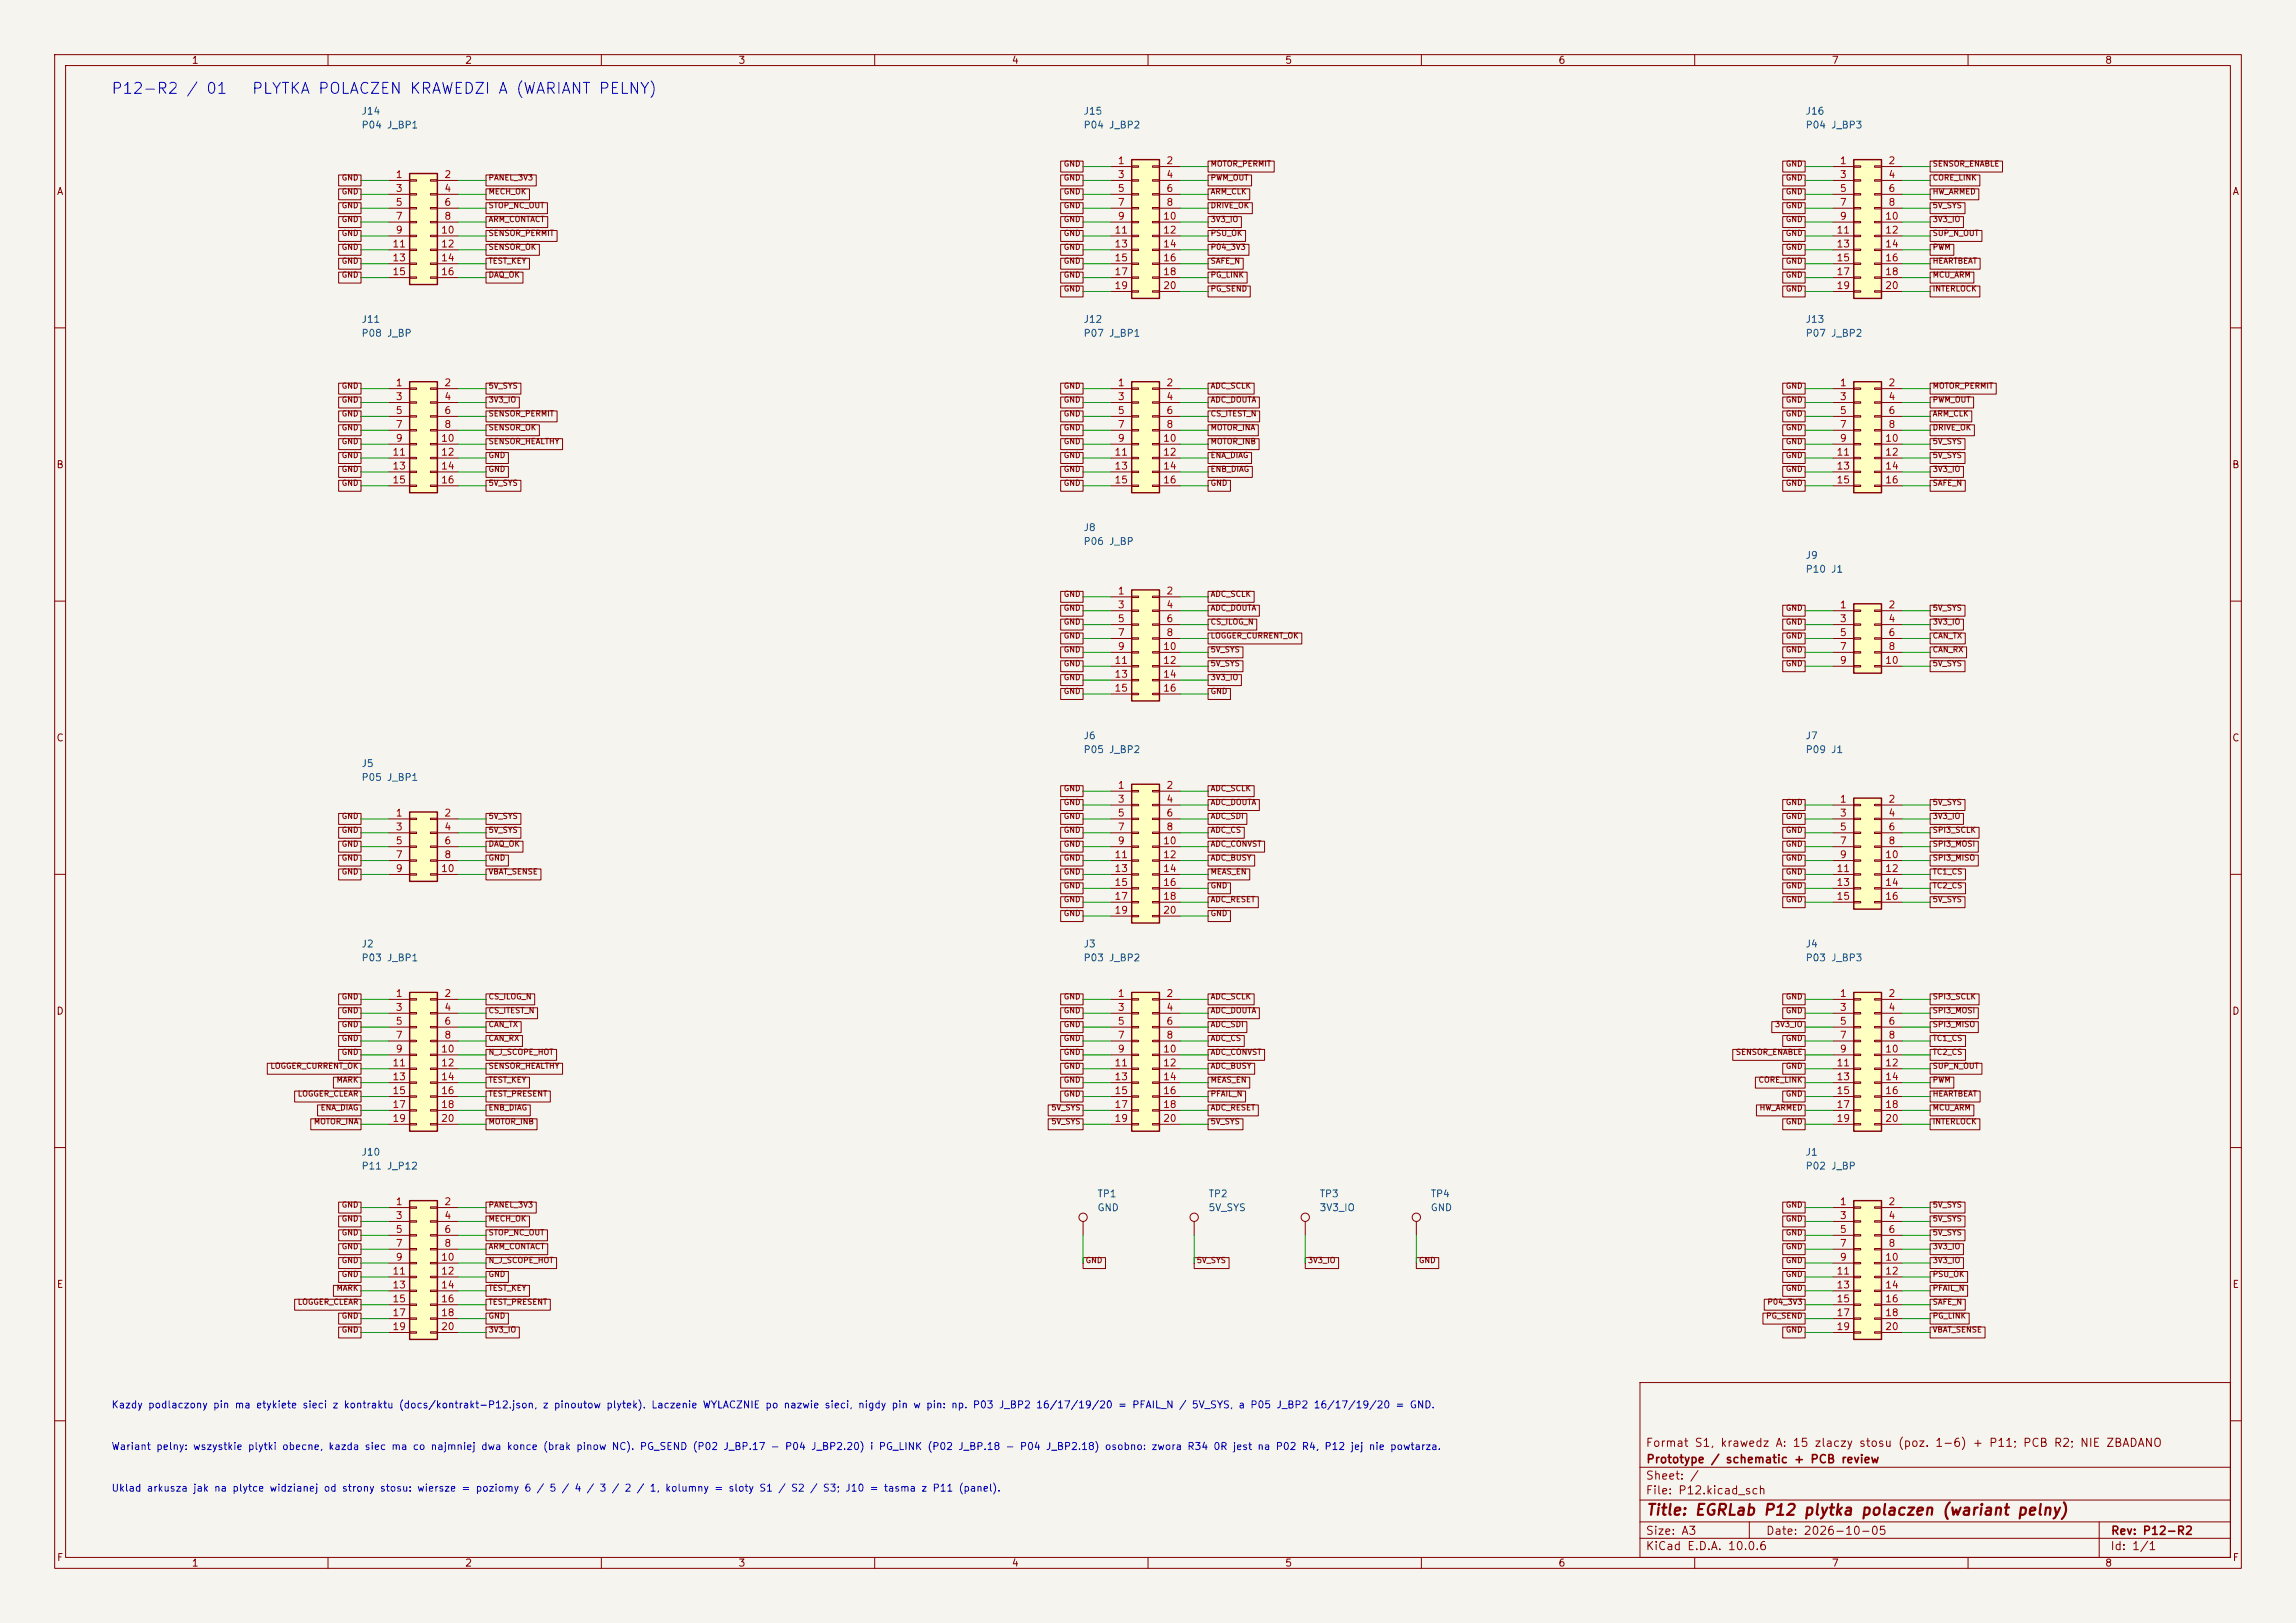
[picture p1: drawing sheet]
<svg xmlns="http://www.w3.org/2000/svg" width="420mm" height="297mm" viewBox="0 0 420 297" stroke-linecap="round" stroke-linejoin="round" font-family="sans-serif">
<defs><g id="words">
<g font-size="2" fill="#0000c2">
<text x="20.2" y="17.7">P12-R2 / 01</text>
<text x="45.9" y="17.7">PLYTKA POLACZEN KRAWEDZI A (WARIANT PELNY)</text>
</g>
<text font-size="2" fill="#840000" x="301" y="277.8">Title: EGRLab P12 plytka polaczen (wariant pelny)</text>
<g font-size="1.5" fill="#840000">
<text x="300.9" y="265.1">Format S1, krawedz A: 15 zlaczy stosu (poz. 1-6) + P11; PCB R2; NIE ZBADANO</text>
<text x="301" y="268.1">Prototype / schematic + PCB review</text>
<text x="300.9" y="273.8">File: P12.kicad_sch</text>
<text x="300.9" y="271.1">Sheet: /</text>
<text x="300.9" y="281.2">Size: A3</text>
<text x="322.9" y="281.2">Date: 2026-10-05</text>
<text x="386" y="281.2">Rev: P12-R2</text>
<text x="300.9" y="284">KiCad E.D.A. 10.0.6</text>
<text x="385.9" y="284">Id: 1/1</text>
</g>
<g font-size="1.3" fill="#840000">
<text x="35" y="12">1</text>
<text x="85" y="12">2</text>
<text x="135" y="12">3</text>
<text x="185" y="12">4</text>
<text x="235" y="12">5</text>
<text x="285" y="12">6</text>
<text x="335" y="12">7</text>
<text x="385" y="12">8</text>
<text x="10.3" y="36">A</text>
<text x="408.3" y="36">A</text>
<text x="10.2" y="86">B</text>
<text x="408.2" y="86">B</text>
<text x="10.2" y="136">C</text>
<text x="408.2" y="136">C</text>
<text x="10.2" y="186">D</text>
<text x="408.2" y="186">D</text>
<text x="10.3" y="236">E</text>
<text x="408.3" y="236">E</text>
<text x="10.3" y="286">F</text>
<text x="35" y="287">1</text>
<text x="85" y="287">2</text>
<text x="135" y="287">3</text>
<text x="185" y="287">4</text>
<text x="235" y="287">5</text>
<text x="285" y="287">6</text>
<text x="335" y="287">7</text>
<text x="385" y="287">8</text>
<text x="408.3" y="286">F</text>
</g>
<g font-size="1.3" fill="#006464">
<text x="66" y="21.3">J14</text>
<text x="66" y="23.8">P04 J_BP1</text>
<text x="198.1" y="21.3">J15</text>
<text x="198.1" y="23.8">P04 J_BP2</text>
<text x="330.2" y="21.3">J16</text>
<text x="330.2" y="23.8">P04 J_BP3</text>
<text x="66" y="59.4">J11</text>
<text x="198.1" y="59.4">J12</text>
<text x="330.2" y="59.4">J13</text>
<text x="66" y="61.9">P08 J_BP</text>
<text x="198.1" y="61.9">P07 J_BP1</text>
<text x="330.2" y="61.9">P07 J_BP2</text>
<text x="198.1" y="97.5">J8</text>
<text x="198.1" y="100">P06 J_BP</text>
<text x="330.2" y="102.6">J9</text>
<text x="330.2" y="105.1">P10 J1</text>
<text x="198.1" y="135.6">J6</text>
<text x="330.2" y="135.6">J7</text>
<text x="66" y="140.7">J5</text>
<text x="66" y="143.2">P05 J_BP1</text>
<text x="198.1" y="138.1">P05 J_BP2</text>
<text x="330.2" y="138.1">P09 J1</text>
<text x="66" y="173.7">J2</text>
<text x="198.1" y="173.7">J3</text>
<text x="330.2" y="173.7">J4</text>
<text x="66" y="176.2">P03 J_BP1</text>
<text x="198.1" y="176.2">P03 J_BP2</text>
<text x="330.2" y="176.2">P03 J_BP3</text>
<text x="66" y="211.8">J10</text>
<text x="66" y="214.3">P11 J_P12</text>
<text x="330.2" y="211.8">J1</text>
<text x="330.2" y="214.3">P02 J_BP</text>
<text x="200.6" y="219.4">TP1</text>
<text x="200.6" y="221.9">GND</text>
<text x="221" y="219.4">TP2</text>
<text x="221" y="221.9">5V_SYS</text>
<text x="241.3" y="219.4">TP3</text>
<text x="241.3" y="221.9">3V3_IO</text>
<text x="261.6" y="219.4">TP4</text>
<text x="261.6" y="221.9">GND</text>
</g>
<g font-size="1.3" fill="#a90000">
<text x="72.3" y="32.9">1</text>
<text x="72.3" y="35.4">3</text>
<text x="81.2" y="32.9">2</text>
<text x="81.2" y="35.4">4</text>
<text x="204.4" y="30.3">1</text>
<text x="204.4" y="32.9">3</text>
<text x="204.4" y="35.4">5</text>
<text x="213.3" y="30.3">2</text>
<text x="213.3" y="32.9">4</text>
<text x="213.3" y="35.4">6</text>
<text x="336.5" y="30.3">1</text>
<text x="336.5" y="32.9">3</text>
<text x="336.5" y="35.4">5</text>
<text x="345.3" y="30.3">2</text>
<text x="345.3" y="32.9">4</text>
<text x="345.3" y="35.4">6</text>
<text x="72.3" y="38">5</text>
<text x="72.3" y="40.5">7</text>
<text x="81.2" y="38">6</text>
<text x="81.2" y="40.5">8</text>
<text x="204.4" y="38">7</text>
<text x="204.4" y="40.5">9</text>
<text x="212.7" y="40.5">10</text>
<text x="213.3" y="38">8</text>
<text x="336.5" y="38">7</text>
<text x="336.5" y="40.5">9</text>
<text x="344.7" y="40.5">10</text>
<text x="345.3" y="38">8</text>
<text x="71.7" y="45.6">11</text>
<text x="72.3" y="43">9</text>
<text x="80.6" y="43">10</text>
<text x="80.6" y="45.6">12</text>
<text x="203.8" y="43">11</text>
<text x="203.8" y="45.6">13</text>
<text x="212.7" y="43">12</text>
<text x="212.7" y="45.6">14</text>
<text x="335.8" y="43">11</text>
<text x="335.8" y="45.6">13</text>
<text x="344.7" y="43">12</text>
<text x="344.7" y="45.6">14</text>
<text x="71.7" y="48.1">13</text>
<text x="71.7" y="50.7">15</text>
<text x="80.6" y="48.1">14</text>
<text x="80.6" y="50.7">16</text>
<text x="203.8" y="48.1">15</text>
<text x="203.8" y="50.7">17</text>
<text x="203.8" y="53.2">19</text>
<text x="212.7" y="48.1">16</text>
<text x="212.7" y="50.7">18</text>
<text x="212.7" y="53.2">20</text>
<text x="335.8" y="48.1">15</text>
<text x="335.8" y="50.7">17</text>
<text x="335.8" y="53.2">19</text>
<text x="344.7" y="48.1">16</text>
<text x="344.7" y="50.7">18</text>
<text x="344.7" y="53.2">20</text>
<text x="72.3" y="71">1</text>
<text x="81.2" y="71">2</text>
<text x="204.4" y="71">1</text>
<text x="213.3" y="71">2</text>
<text x="336.5" y="71">1</text>
<text x="345.3" y="71">2</text>
<text x="72.3" y="73.5">3</text>
<text x="72.3" y="76.1">5</text>
<text x="81.2" y="73.5">4</text>
<text x="81.2" y="76.1">6</text>
<text x="204.4" y="73.5">3</text>
<text x="204.4" y="76.1">5</text>
<text x="213.3" y="73.5">4</text>
<text x="213.3" y="76.1">6</text>
<text x="336.5" y="73.5">3</text>
<text x="336.5" y="76.1">5</text>
<text x="345.3" y="73.5">4</text>
<text x="345.3" y="76.1">6</text>
<text x="71.7" y="83.7">11</text>
<text x="72.3" y="78.6">7</text>
<text x="72.3" y="81.1">9</text>
<text x="80.6" y="81.1">10</text>
<text x="80.6" y="83.7">12</text>
<text x="81.2" y="78.6">8</text>
<text x="203.8" y="83.7">11</text>
<text x="204.4" y="78.6">7</text>
<text x="204.4" y="81.1">9</text>
<text x="212.7" y="81.1">10</text>
<text x="212.7" y="83.7">12</text>
<text x="213.3" y="78.6">8</text>
<text x="335.8" y="83.7">11</text>
<text x="336.5" y="78.6">7</text>
<text x="336.5" y="81.1">9</text>
<text x="344.7" y="81.1">10</text>
<text x="344.7" y="83.7">12</text>
<text x="345.3" y="78.6">8</text>
<text x="71.7" y="86.2">13</text>
<text x="71.7" y="88.8">15</text>
<text x="80.6" y="86.2">14</text>
<text x="80.6" y="88.8">16</text>
<text x="203.8" y="86.2">13</text>
<text x="203.8" y="88.8">15</text>
<text x="212.7" y="86.2">14</text>
<text x="212.7" y="88.8">16</text>
<text x="335.8" y="86.2">13</text>
<text x="335.8" y="88.8">15</text>
<text x="344.7" y="86.2">14</text>
<text x="344.7" y="88.8">16</text>
<text x="204.4" y="109.1">1</text>
<text x="204.4" y="111.6">3</text>
<text x="213.3" y="109.1">2</text>
<text x="213.3" y="111.6">4</text>
<text x="336.5" y="111.6">1</text>
<text x="345.3" y="111.6">2</text>
<text x="204.4" y="114.2">5</text>
<text x="204.4" y="116.7">7</text>
<text x="204.4" y="119.2">9</text>
<text x="212.7" y="119.2">10</text>
<text x="213.3" y="114.2">6</text>
<text x="213.3" y="116.7">8</text>
<text x="336.5" y="114.2">3</text>
<text x="336.5" y="116.7">5</text>
<text x="336.5" y="119.2">7</text>
<text x="345.3" y="114.2">4</text>
<text x="345.3" y="116.7">6</text>
<text x="345.3" y="119.2">8</text>
<text x="203.8" y="121.8">11</text>
<text x="203.8" y="124.3">13</text>
<text x="212.7" y="121.8">12</text>
<text x="212.7" y="124.3">14</text>
<text x="336.5" y="121.8">9</text>
<text x="344.7" y="121.8">10</text>
<text x="203.8" y="126.9">15</text>
<text x="212.7" y="126.9">16</text>
<text x="72.3" y="149.7">1</text>
<text x="81.2" y="149.7">2</text>
<text x="204.4" y="144.6">1</text>
<text x="204.4" y="147.2">3</text>
<text x="204.4" y="149.7">5</text>
<text x="213.3" y="144.6">2</text>
<text x="213.3" y="147.2">4</text>
<text x="213.3" y="149.7">6</text>
<text x="336.5" y="147.2">1</text>
<text x="336.5" y="149.7">3</text>
<text x="345.3" y="147.2">2</text>
<text x="345.3" y="149.7">4</text>
<text x="72.3" y="152.3">3</text>
<text x="72.3" y="154.8">5</text>
<text x="81.2" y="152.3">4</text>
<text x="81.2" y="154.8">6</text>
<text x="204.4" y="152.3">7</text>
<text x="204.4" y="154.8">9</text>
<text x="212.7" y="154.8">10</text>
<text x="213.3" y="152.3">8</text>
<text x="336.5" y="152.3">5</text>
<text x="336.5" y="154.8">7</text>
<text x="345.3" y="152.3">6</text>
<text x="345.3" y="154.8">8</text>
<text x="72.3" y="157.3">7</text>
<text x="72.3" y="159.9">9</text>
<text x="80.6" y="159.9">10</text>
<text x="81.2" y="157.3">8</text>
<text x="203.8" y="157.3">11</text>
<text x="203.8" y="159.9">13</text>
<text x="212.7" y="157.3">12</text>
<text x="212.7" y="159.9">14</text>
<text x="335.8" y="159.9">11</text>
<text x="336.5" y="157.3">9</text>
<text x="344.7" y="157.3">10</text>
<text x="344.7" y="159.9">12</text>
<text x="203.8" y="162.4">15</text>
<text x="203.8" y="165">17</text>
<text x="203.8" y="167.5">19</text>
<text x="212.7" y="162.4">16</text>
<text x="212.7" y="165">18</text>
<text x="212.7" y="167.5">20</text>
<text x="335.8" y="162.4">13</text>
<text x="335.8" y="165">15</text>
<text x="344.7" y="162.4">14</text>
<text x="344.7" y="165">16</text>
<text x="72.3" y="182.7">1</text>
<text x="72.3" y="185.3">3</text>
<text x="81.2" y="182.7">2</text>
<text x="81.2" y="185.3">4</text>
<text x="204.4" y="182.7">1</text>
<text x="204.4" y="185.3">3</text>
<text x="213.3" y="182.7">2</text>
<text x="213.3" y="185.3">4</text>
<text x="336.5" y="182.7">1</text>
<text x="336.5" y="185.3">3</text>
<text x="345.3" y="182.7">2</text>
<text x="345.3" y="185.3">4</text>
<text x="72.3" y="187.8">5</text>
<text x="72.3" y="190.4">7</text>
<text x="81.2" y="187.8">6</text>
<text x="81.2" y="190.4">8</text>
<text x="204.4" y="187.8">5</text>
<text x="204.4" y="190.4">7</text>
<text x="213.3" y="187.8">6</text>
<text x="213.3" y="190.4">8</text>
<text x="336.5" y="187.8">5</text>
<text x="336.5" y="190.4">7</text>
<text x="345.3" y="187.8">6</text>
<text x="345.3" y="190.4">8</text>
<text x="71.7" y="195.4">11</text>
<text x="71.7" y="198">13</text>
<text x="72.3" y="192.9">9</text>
<text x="80.6" y="192.9">10</text>
<text x="80.6" y="195.4">12</text>
<text x="80.6" y="198">14</text>
<text x="203.8" y="195.4">11</text>
<text x="203.8" y="198">13</text>
<text x="204.4" y="192.9">9</text>
<text x="212.7" y="192.9">10</text>
<text x="212.7" y="195.4">12</text>
<text x="212.7" y="198">14</text>
<text x="335.8" y="195.4">11</text>
<text x="335.8" y="198">13</text>
<text x="336.5" y="192.9">9</text>
<text x="344.7" y="192.9">10</text>
<text x="344.7" y="195.4">12</text>
<text x="344.7" y="198">14</text>
<text x="71.7" y="200.5">15</text>
<text x="71.7" y="203.1">17</text>
<text x="80.6" y="200.5">16</text>
<text x="80.6" y="203.1">18</text>
<text x="203.8" y="200.5">15</text>
<text x="203.8" y="203.1">17</text>
<text x="212.7" y="200.5">16</text>
<text x="212.7" y="203.1">18</text>
<text x="335.8" y="200.5">15</text>
<text x="335.8" y="203.1">17</text>
<text x="344.7" y="200.5">16</text>
<text x="344.7" y="203.1">18</text>
<text x="71.7" y="205.6">19</text>
<text x="80.6" y="205.6">20</text>
<text x="203.8" y="205.6">19</text>
<text x="212.7" y="205.6">20</text>
<text x="335.8" y="205.6">19</text>
<text x="344.7" y="205.6">20</text>
<text x="72.3" y="220.8">1</text>
<text x="81.2" y="220.8">2</text>
<text x="336.5" y="220.8">1</text>
<text x="345.3" y="220.8">2</text>
<text x="72.3" y="223.4">3</text>
<text x="72.3" y="225.9">5</text>
<text x="81.2" y="223.4">4</text>
<text x="81.2" y="225.9">6</text>
<text x="336.5" y="223.4">3</text>
<text x="336.5" y="225.9">5</text>
<text x="345.3" y="223.4">4</text>
<text x="345.3" y="225.9">6</text>
<text x="71.7" y="233.5">11</text>
<text x="72.3" y="228.5">7</text>
<text x="72.3" y="231">9</text>
<text x="80.6" y="231">10</text>
<text x="80.6" y="233.5">12</text>
<text x="81.2" y="228.5">8</text>
<text x="335.8" y="233.5">11</text>
<text x="336.5" y="228.5">7</text>
<text x="336.5" y="231">9</text>
<text x="344.7" y="231">10</text>
<text x="344.7" y="233.5">12</text>
<text x="345.3" y="228.5">8</text>
<text x="71.7" y="236.1">13</text>
<text x="71.7" y="238.6">15</text>
<text x="80.6" y="236.1">14</text>
<text x="80.6" y="238.6">16</text>
<text x="335.8" y="236.1">13</text>
<text x="335.8" y="238.6">15</text>
<text x="344.7" y="236.1">14</text>
<text x="344.7" y="238.6">16</text>
<text x="71.7" y="241.2">17</text>
<text x="71.7" y="243.7">19</text>
<text x="80.6" y="241.2">18</text>
<text x="80.6" y="243.7">20</text>
<text x="335.8" y="241.2">17</text>
<text x="335.8" y="243.7">19</text>
<text x="344.7" y="241.2">18</text>
<text x="344.7" y="243.7">20</text>
</g>
<g font-size="1.3" fill="#0000c2">
<text x="20.3" y="258">Kazdy podlaczony pin ma etykiete sieci z kontraktu (docs/kontrakt-P12.json, z pinoutow plytek). Laczenie WYLACZNIE po nazwie sieci, nigdy pin w pin: np. P03 J_BP2 16/17/19/20 = PFAIL_N / 5V_SYS, a P05 J_BP2 16/17/19/20 = GND.</text>
<text x="20.3" y="265.7">Wariant pelny: wszystkie plytki obecne, kazda siec ma co najmniej dwa konce (brak pinow NC). PG_SEND (P02 J_BP.17 - P04 J_BP2.20) i PG_LINK (P02 J_BP.18 - P04 J_BP2.18) osobno: zwora R34 0R jest na P02 R4, P12 jej nie powtarza.</text>
<text x="20.3" y="273.3">Uklad arkusza jak na plytce widzianej od strony stosu: wiersze = poziomy 6 / 5 / 4 / 3 / 2 / 1, kolumny = sloty S1 / S2 / S3; J10 = tasma z P11 (panel).</text>
</g>
<g font-size="1" fill="#840000">
<text x="62.4" y="35.8">GND</text>
<text x="62.4" y="33.3">GND</text>
<text x="89.3" y="35.8">MECH_OK</text>
<text x="89.3" y="33.3">PANEL_3V3</text>
<text x="194.5" y="35.8">GND</text>
<text x="194.5" y="33.3">GND</text>
<text x="194.5" y="30.7">GND</text>
<text x="221.4" y="35.8">ARM_CLK</text>
<text x="221.4" y="33.3">PWM_OUT</text>
<text x="221.4" y="30.7">MOTOR_PERMIT</text>
<text x="326.6" y="35.8">GND</text>
<text x="326.6" y="33.3">GND</text>
<text x="326.6" y="30.7">GND</text>
<text x="353.4" y="35.8">HW_ARMED</text>
<text x="353.4" y="33.3">CORE_LINK</text>
<text x="353.4" y="30.7">SENSOR_ENABLE</text>
<text x="62.4" y="40.9">GND</text>
<text x="62.4" y="38.3">GND</text>
<text x="89.3" y="40.9">ARM_CONTACT</text>
<text x="89.3" y="38.3">STOP_NC_OUT</text>
<text x="194.5" y="40.9">GND</text>
<text x="194.5" y="38.3">GND</text>
<text x="221.4" y="40.9">3V3_IO</text>
<text x="221.4" y="38.3">DRIVE_OK</text>
<text x="326.6" y="40.9">GND</text>
<text x="326.6" y="38.3">GND</text>
<text x="353.4" y="40.9">3V3_IO</text>
<text x="353.4" y="38.3">5V_SYS</text>
<text x="62.4" y="46">GND</text>
<text x="62.4" y="43.4">GND</text>
<text x="89.3" y="46">SENSOR_OK</text>
<text x="89.3" y="43.4">SENSOR_PERMIT</text>
<text x="194.5" y="46">GND</text>
<text x="194.5" y="43.4">GND</text>
<text x="221.4" y="46">P04_3V3</text>
<text x="221.4" y="43.4">PSU_OK</text>
<text x="326.6" y="46">GND</text>
<text x="326.6" y="43.4">GND</text>
<text x="353.4" y="46">PWM</text>
<text x="353.4" y="43.4">SUP_N_OUT</text>
<text x="62.4" y="51">GND</text>
<text x="62.4" y="48.5">GND</text>
<text x="89.3" y="48.5">TEST_KEY</text>
<text x="89.3" y="51">DAQ_OK</text>
<text x="194.5" y="51">GND</text>
<text x="194.5" y="53.6">GND</text>
<text x="194.5" y="48.5">GND</text>
<text x="221.4" y="53.6">PG_SEND</text>
<text x="221.4" y="51">PG_LINK</text>
<text x="221.4" y="48.5">SAFE_N</text>
<text x="326.6" y="48.5">GND</text>
<text x="326.6" y="53.6">GND</text>
<text x="326.6" y="51">GND</text>
<text x="353.4" y="53.6">INTERLOCK</text>
<text x="353.4" y="51">MCU_ARM</text>
<text x="353.4" y="48.5">HEARTBEAT</text>
<text x="62.4" y="71.4">GND</text>
<text x="89.3" y="71.4">5V_SYS</text>
<text x="194.5" y="71.4">GND</text>
<text x="221.4" y="71.4">ADC_SCLK</text>
<text x="326.6" y="71.4">GND</text>
<text x="353.4" y="71.4">MOTOR_PERMIT</text>
<text x="62.4" y="76.4">GND</text>
<text x="62.4" y="73.9">GND</text>
<text x="89.3" y="76.4">SENSOR_PERMIT</text>
<text x="89.3" y="73.9">3V3_IO</text>
<text x="194.5" y="73.9">GND</text>
<text x="194.5" y="76.4">GND</text>
<text x="221.4" y="73.9">ADC_DOUTA</text>
<text x="221.4" y="76.4">CS_ITEST_N</text>
<text x="326.6" y="73.9">GND</text>
<text x="326.6" y="76.4">GND</text>
<text x="353.4" y="76.4">ARM_CLK</text>
<text x="353.4" y="73.9">PWM_OUT</text>
<text x="62.4" y="81.5">GND</text>
<text x="62.4" y="79">GND</text>
<text x="89.3" y="81.5">SENSOR_HEALTHY</text>
<text x="89.3" y="79">SENSOR_OK</text>
<text x="194.5" y="81.5">GND</text>
<text x="194.5" y="79">GND</text>
<text x="221.4" y="81.5">MOTOR_INB</text>
<text x="221.4" y="79">MOTOR_INA</text>
<text x="326.6" y="81.5">GND</text>
<text x="326.6" y="79">GND</text>
<text x="353.4" y="81.5">5V_SYS</text>
<text x="353.4" y="79">DRIVE_OK</text>
<text x="62.4" y="89.1">GND</text>
<text x="62.4" y="86.6">GND</text>
<text x="62.4" y="84.1">GND</text>
<text x="89.3" y="86.6">GND</text>
<text x="89.3" y="84.1">GND</text>
<text x="89.3" y="89.1">5V_SYS</text>
<text x="194.5" y="89.1">GND</text>
<text x="194.5" y="86.6">GND</text>
<text x="194.5" y="84.1">GND</text>
<text x="221.4" y="89.1">GND</text>
<text x="221.4" y="86.6">ENB_DIAG</text>
<text x="221.4" y="84.1">ENA_DIAG</text>
<text x="326.6" y="86.6">GND</text>
<text x="326.6" y="84.1">GND</text>
<text x="326.6" y="89.1">GND</text>
<text x="353.4" y="89.1">SAFE_N</text>
<text x="353.4" y="86.6">3V3_IO</text>
<text x="353.4" y="84.1">5V_SYS</text>
<text x="194.5" y="112">GND</text>
<text x="194.5" y="109.5">GND</text>
<text x="221.4" y="112">ADC_DOUTA</text>
<text x="221.4" y="109.5">ADC_SCLK</text>
<text x="326.6" y="112">GND</text>
<text x="353.4" y="112">5V_SYS</text>
<text x="194.5" y="114.5">GND</text>
<text x="194.5" y="119.6">GND</text>
<text x="194.5" y="117.1">GND</text>
<text x="221.4" y="117.1">LOGGER_CURRENT_OK</text>
<text x="221.4" y="114.5">CS_ILOG_N</text>
<text x="221.4" y="119.6">5V_SYS</text>
<text x="326.6" y="119.6">GND</text>
<text x="326.6" y="117.1">GND</text>
<text x="326.6" y="114.5">GND</text>
<text x="353.4" y="117.1">CAN_TX</text>
<text x="353.4" y="119.6">CAN_RX</text>
<text x="353.4" y="114.5">3V3_IO</text>
<text x="194.5" y="124.7">GND</text>
<text x="194.5" y="122.2">GND</text>
<text x="221.4" y="122.2">5V_SYS</text>
<text x="221.4" y="124.7">3V3_IO</text>
<text x="326.6" y="122.2">GND</text>
<text x="353.4" y="122.2">5V_SYS</text>
<text x="194.5" y="127.2">GND</text>
<text x="221.4" y="127.2">GND</text>
<text x="194.5" y="147.6">GND</text>
<text x="194.5" y="145">GND</text>
<text x="221.4" y="145">ADC_SCLK</text>
<text x="221.4" y="147.6">ADC_DOUTA</text>
<text x="326.6" y="147.6">GND</text>
<text x="353.4" y="147.6">5V_SYS</text>
<text x="62.4" y="150.1">GND</text>
<text x="62.4" y="152.6">GND</text>
<text x="62.4" y="155.2">GND</text>
<text x="89.3" y="152.6">5V_SYS</text>
<text x="89.3" y="150.1">5V_SYS</text>
<text x="89.3" y="155.2">DAQ_OK</text>
<text x="194.5" y="152.6">GND</text>
<text x="194.5" y="155.2">GND</text>
<text x="194.5" y="150.1">GND</text>
<text x="221.4" y="155.2">ADC_CONVST</text>
<text x="221.4" y="150.1">ADC_SDI</text>
<text x="221.4" y="152.6">ADC_CS</text>
<text x="326.6" y="150.1">GND</text>
<text x="326.6" y="155.2">GND</text>
<text x="326.6" y="152.6">GND</text>
<text x="353.4" y="155.2">SPI3_MOSI</text>
<text x="353.4" y="152.6">SPI3_SCLK</text>
<text x="353.4" y="150.1">3V3_IO</text>
<text x="62.4" y="157.7">GND</text>
<text x="62.4" y="160.3">GND</text>
<text x="89.3" y="160.3">VBAT_SENSE</text>
<text x="89.3" y="157.7">GND</text>
<text x="194.5" y="160.3">GND</text>
<text x="194.5" y="157.7">GND</text>
<text x="221.4" y="157.7">ADC_BUSY</text>
<text x="221.4" y="160.3">MEAS_EN</text>
<text x="326.6" y="160.3">GND</text>
<text x="326.6" y="157.7">GND</text>
<text x="353.4" y="160.3">TC1_CS</text>
<text x="353.4" y="157.7">SPI3_MISO</text>
<text x="194.5" y="167.9">GND</text>
<text x="194.5" y="165.3">GND</text>
<text x="194.5" y="162.8">GND</text>
<text x="221.4" y="167.9">GND</text>
<text x="221.4" y="165.3">ADC_RESET</text>
<text x="221.4" y="162.8">GND</text>
<text x="326.6" y="165.3">GND</text>
<text x="326.6" y="162.8">GND</text>
<text x="353.4" y="165.3">5V_SYS</text>
<text x="353.4" y="162.8">TC2_CS</text>
<text x="62.4" y="183.1">GND</text>
<text x="62.4" y="185.7">GND</text>
<text x="89.3" y="185.7">CS_ITEST_N</text>
<text x="89.3" y="183.1">CS_ILOG_N</text>
<text x="194.5" y="183.1">GND</text>
<text x="194.5" y="185.7">GND</text>
<text x="221.4" y="185.7">ADC_DOUTA</text>
<text x="221.4" y="183.1">ADC_SCLK</text>
<text x="326.6" y="185.7">GND</text>
<text x="326.6" y="183.1">GND</text>
<text x="353.4" y="185.7">SPI3_MOSI</text>
<text x="353.4" y="183.1">SPI3_SCLK</text>
<text x="62.4" y="188.2">GND</text>
<text x="62.4" y="190.7">GND</text>
<text x="89.3" y="190.7">CAN_RX</text>
<text x="89.3" y="188.2">CAN_TX</text>
<text x="194.5" y="190.7">GND</text>
<text x="194.5" y="188.2">GND</text>
<text x="221.4" y="188.2">ADC_SDI</text>
<text x="221.4" y="190.7">ADC_CS</text>
<text x="324.6" y="188.2">3V3_IO</text>
<text x="326.6" y="190.7">GND</text>
<text x="353.4" y="190.7">TC1_CS</text>
<text x="353.4" y="188.2">SPI3_MISO</text>
<text x="49.4" y="195.8">LOGGER_CURRENT_OK</text>
<text x="62.4" y="193.3">GND</text>
<text x="89.3" y="195.8">SENSOR_HEALTHY</text>
<text x="89.3" y="193.3">N_J_SCOPE_HOT</text>
<text x="194.5" y="195.8">GND</text>
<text x="194.5" y="193.3">GND</text>
<text x="221.4" y="193.3">ADC_CONVST</text>
<text x="221.4" y="195.8">ADC_BUSY</text>
<text x="317.4" y="193.3">SENSOR_ENABLE</text>
<text x="326.6" y="195.8">GND</text>
<text x="353.4" y="195.8">SUP_N_OUT</text>
<text x="353.4" y="193.3">TC2_CS</text>
<text x="54.4" y="200.9">LOGGER_CLEAR</text>
<text x="58.6" y="203.4">ENA_DIAG</text>
<text x="61.5" y="198.4">MARK</text>
<text x="89.3" y="198.4">TEST_KEY</text>
<text x="89.3" y="200.9">TEST_PRESENT</text>
<text x="89.3" y="203.4">ENB_DIAG</text>
<text x="192.2" y="203.4">5V_SYS</text>
<text x="194.5" y="200.9">GND</text>
<text x="194.5" y="198.4">GND</text>
<text x="221.4" y="203.4">ADC_RESET</text>
<text x="221.4" y="200.9">PFAIL_N</text>
<text x="221.4" y="198.4">MEAS_EN</text>
<text x="321.6" y="198.4">CORE_LINK</text>
<text x="321.8" y="203.4">HW_ARMED</text>
<text x="326.6" y="200.9">GND</text>
<text x="353.4" y="203.4">MCU_ARM</text>
<text x="353.4" y="200.9">HEARTBEAT</text>
<text x="353.4" y="198.4">PWM</text>
<text x="57.3" y="206">MOTOR_INA</text>
<text x="89.3" y="206">MOTOR_INB</text>
<text x="192.2" y="206">5V_SYS</text>
<text x="221.4" y="206">5V_SYS</text>
<text x="326.6" y="206">GND</text>
<text x="353.4" y="206">INTERLOCK</text>
<text x="62.4" y="221.2">GND</text>
<text x="89.3" y="221.2">PANEL_3V3</text>
<text x="326.6" y="221.2">GND</text>
<text x="353.4" y="221.2">5V_SYS</text>
<text x="62.4" y="226.3">GND</text>
<text x="62.4" y="223.8">GND</text>
<text x="89.3" y="226.3">STOP_NC_OUT</text>
<text x="89.3" y="223.8">MECH_OK</text>
<text x="326.6" y="226.3">GND</text>
<text x="326.6" y="223.8">GND</text>
<text x="353.4" y="226.3">5V_SYS</text>
<text x="353.4" y="223.8">5V_SYS</text>
<text x="62.4" y="231.4">GND</text>
<text x="62.4" y="233.9">GND</text>
<text x="62.4" y="228.8">GND</text>
<text x="89.3" y="231.4">N_J_SCOPE_HOT</text>
<text x="89.3" y="233.9">GND</text>
<text x="89.3" y="228.8">ARM_CONTACT</text>
<text x="198.5" y="231.4">GND</text>
<text x="218.8" y="231.4">5V_SYS</text>
<text x="239.1" y="231.4">3V3_IO</text>
<text x="259.5" y="231.4">GND</text>
<text x="326.6" y="233.9">GND</text>
<text x="326.6" y="231.4">GND</text>
<text x="326.6" y="228.8">GND</text>
<text x="353.4" y="228.8">3V3_IO</text>
<text x="353.4" y="231.4">3V3_IO</text>
<text x="353.4" y="233.9">PSU_OK</text>
<text x="54.4" y="239">LOGGER_CLEAR</text>
<text x="61.5" y="236.5">MARK</text>
<text x="89.3" y="239">TEST_PRESENT</text>
<text x="89.3" y="236.5">TEST_KEY</text>
<text x="323.2" y="239">P04_3V3</text>
<text x="326.6" y="236.5">GND</text>
<text x="353.4" y="239">SAFE_N</text>
<text x="353.4" y="236.5">PFAIL_N</text>
<text x="62.4" y="244.1">GND</text>
<text x="62.4" y="241.5">GND</text>
<text x="89.3" y="244.1">3V3_IO</text>
<text x="89.3" y="241.5">GND</text>
<text x="323" y="241.5">PG_SEND</text>
<text x="326.6" y="244.1">GND</text>
<text x="353.4" y="241.5">PG_LINK</text>
<text x="353.4" y="244.1">VBAT_SENSE</text>
</g>
</g></defs>
<path d="M0 0h420v297h-420z" fill="#f5f4ef" stroke="#f5f4ef" stroke-width=".18"/>
<g fill="none" stroke="#840000" stroke-width=".18">
<path d="M10 10h400v277h-400zM12 12h396v273h-396zM60 10v2M110 10v2M160 10v2M210 10v2M260 10v2M310 10v2M360 10v2M10 60h2M408 60h2M10 110h2"/>
<path d="M408 110h2M10 160h2M408 160h2M10 210h2M408 210h2M300 253h108v32h-108zM10 260h2M300 278.5h108M300 274.5h108M300 268.5h108M320 278.5v3M384 278.5v6.5"/>
<path d="M408 260h2M60 285v2M110 285v2M160 285v2M210 285v2M260 285v2M300 281.5h108M310 285v2M360 285v2"/>
</g>
<path d="M339.1 29.2h5.1v25.4h-5.1z" fill="#ffffc2"/>
<path d="M339.1 29.2h5.1v25.4h-5.1z" fill="none" stroke="#840000" stroke-width=".25"/>
<g fill="none" stroke="#840000" stroke-width=".18">
<path d="M335.3 30.5h3.8M335.3 33h3.8M335.3 35.6h3.8M335.3 38.1h3.8M339.1 30.4h1.3v.2h-1.3zM339.1 32.9h1.3v.2h-1.3zM339.1 35.4h1.3v.3h-1.3zM339.1 38h1.3v.2h-1.3zM342.9 30.4h1.3v.2h-1.3zM342.9 32.9h1.3v.2h-1.3zM342.9 35.4h1.3v.3h-1.3zM342.9 38h1.3v.2h-1.3z"/>
<path d="M344.2 30.5h3.8M344.2 33h3.8M344.2 35.6h3.8M344.2 38.1h3.8M335.3 40.6h3.8M335.3 43.2h3.8M335.3 45.7h3.8M335.3 48.3h3.8M335.3 50.8h3.8M335.3 53.3h3.8M339.1 40.5h1.3v.3h-1.3zM339.1 43.1h1.3v.2h-1.3z"/>
<path d="M339.1 45.6h1.3v.2h-1.3zM339.1 48.1h1.3v.3h-1.3zM339.1 50.7h1.3v.2h-1.3zM339.1 53.2h1.3v.3h-1.3zM342.9 40.5h1.3v.3h-1.3zM342.9 43.1h1.3v.2h-1.3zM342.9 45.6h1.3v.2h-1.3zM342.9 48.1h1.3v.3h-1.3zM342.9 50.7h1.3v.2h-1.3zM342.9 53.2h1.3v.3h-1.3zM344.2 40.6h3.8M344.2 43.2h3.8"/>
<path d="M344.2 45.7h3.8M344.2 48.3h3.8M344.2 50.8h3.8M344.2 53.3h3.8"/>
</g>
<path d="M339.1 69.9h5.1v20.3h-5.1z" fill="#ffffc2"/>
<path d="M339.1 69.9h5.1v20.3h-5.1z" fill="none" stroke="#840000" stroke-width=".25"/>
<g fill="none" stroke="#840000" stroke-width=".18">
<path d="M335.3 71.1h3.8M335.3 73.7h3.8M335.3 76.2h3.8M335.3 78.7h3.8M339.1 71h1.3v.2h-1.3zM339.1 73.5h1.3v.3h-1.3zM339.1 76.1h1.3v.2h-1.3zM339.1 78.6h1.3v.3h-1.3zM342.9 71h1.3v.2h-1.3zM342.9 73.5h1.3v.3h-1.3zM342.9 76.1h1.3v.2h-1.3zM342.9 78.6h1.3v.3h-1.3z"/>
<path d="M344.2 71.1h3.8M344.2 73.7h3.8M344.2 76.2h3.8M344.2 78.7h3.8M335.3 81.3h3.8M335.3 83.8h3.8M335.3 86.4h3.8M335.3 88.9h3.8M339.1 81.2h1.3v.2h-1.3zM339.1 83.7h1.3v.2h-1.3zM339.1 86.2h1.3v.3h-1.3zM339.1 88.8h1.3v.2h-1.3z"/>
<path d="M342.9 81.2h1.3v.2h-1.3zM342.9 83.7h1.3v.2h-1.3zM342.9 86.2h1.3v.3h-1.3zM342.9 88.8h1.3v.2h-1.3zM344.2 81.3h3.8M344.2 83.8h3.8M344.2 86.4h3.8M344.2 88.9h3.8M198.1 223.5v2.6M238.8 223.5v2.6M259.1 223.5v2.6"/>
<circle cx="198.1" cy="222.8" r=".76"/>
<circle cx="238.8" cy="222.8" r=".76"/>
<circle cx="259.1" cy="222.8" r=".76"/>
</g>
<path d="M74.9 181.6h5.1v25.4h-5.1z" fill="#ffffc2"/>
<path d="M74.9 181.6h5.1v25.4h-5.1z" fill="none" stroke="#840000" stroke-width=".25"/>
<g fill="none" stroke="#840000" stroke-width=".18">
<path d="M71.1 182.9h3.8M71.1 185.4h3.8M71.1 188h3.8M71.1 190.5h3.8M71.1 193h3.8M71.1 195.6h3.8M71.1 198.1h3.8M74.9 182.8h1.3v.2h-1.3zM74.9 185.3h1.3v.2h-1.3zM74.9 187.8h1.3v.3h-1.3zM74.9 190.4h1.3v.2h-1.3zM74.9 192.9h1.3v.3h-1.3z"/>
<path d="M74.9 195.5h1.3v.2h-1.3zM74.9 198h1.3v.2h-1.3zM78.7 182.8h1.3v.2h-1.3zM78.7 185.3h1.3v.2h-1.3zM78.7 187.8h1.3v.3h-1.3zM78.7 190.4h1.3v.2h-1.3zM78.7 192.9h1.3v.3h-1.3zM78.7 195.5h1.3v.2h-1.3zM78.7 198h1.3v.2h-1.3zM80 182.9h3.8M80 185.4h3.8M80 188h3.8"/>
<path d="M80 190.5h3.8M80 193h3.8M80 195.6h3.8M80 198.1h3.8M71.1 200.7h3.8M71.1 203.2h3.8M71.1 205.7h3.8M74.9 200.5h1.3v.3h-1.3zM74.9 203.1h1.3v.2h-1.3zM74.9 205.6h1.3v.3h-1.3zM78.7 200.5h1.3v.3h-1.3zM78.7 203.1h1.3v.2h-1.3z"/>
<path d="M78.7 205.6h1.3v.3h-1.3zM80 200.7h3.8M80 203.2h3.8M80 205.7h3.8"/>
</g>
<path d="M74.9 31.8h5.1v20.3h-5.1z" fill="#ffffc2"/>
<path d="M74.9 31.8h5.1v20.3h-5.1z" fill="none" stroke="#840000" stroke-width=".25"/>
<g fill="none" stroke="#840000" stroke-width=".18">
<path d="M71.1 33h3.8M71.1 35.6h3.8M71.1 38.1h3.8M74.9 32.9h1.3v.2h-1.3zM74.9 35.4h1.3v.3h-1.3zM74.9 38h1.3v.2h-1.3zM78.7 32.9h1.3v.2h-1.3zM78.7 35.4h1.3v.3h-1.3zM78.7 38h1.3v.2h-1.3zM80 33h3.8M80 35.6h3.8M80 38.1h3.8"/>
<path d="M71.1 40.6h3.8M71.1 43.2h3.8M71.1 45.7h3.8M71.1 48.3h3.8M71.1 50.8h3.8M74.9 40.5h1.3v.3h-1.3zM74.9 43.1h1.3v.2h-1.3zM74.9 45.6h1.3v.2h-1.3zM74.9 48.1h1.3v.3h-1.3zM74.9 50.7h1.3v.2h-1.3zM78.7 40.5h1.3v.3h-1.3zM78.7 43.1h1.3v.2h-1.3z"/>
<path d="M78.7 45.6h1.3v.2h-1.3zM78.7 48.1h1.3v.3h-1.3zM78.7 50.7h1.3v.2h-1.3zM80 40.6h3.8M80 43.2h3.8M80 45.7h3.8M80 48.3h3.8M80 50.8h3.8"/>
</g>
<path d="M339.1 110.5h5.1v12.7h-5.1z" fill="#ffffc2"/>
<path d="M339.1 110.5h5.1v12.7h-5.1z" fill="none" stroke="#840000" stroke-width=".25"/>
<g fill="none" stroke="#840000" stroke-width=".18">
<path d="M335.3 111.8h3.8M335.3 114.3h3.8M335.3 116.8h3.8M335.3 119.4h3.8M339.1 111.6h1.3v.3h-1.3zM339.1 114.2h1.3v.2h-1.3zM339.1 116.7h1.3v.3h-1.3zM339.1 119.3h1.3v.2h-1.3zM342.9 111.6h1.3v.3h-1.3zM342.9 114.2h1.3v.2h-1.3zM342.9 116.7h1.3v.3h-1.3zM342.9 119.3h1.3v.2h-1.3z"/>
<path d="M344.2 111.8h3.8M344.2 114.3h3.8M344.2 116.8h3.8M344.2 119.4h3.8M335.3 121.9h3.8M339.1 121.8h1.3v.2h-1.3zM342.9 121.8h1.3v.2h-1.3zM344.2 121.9h3.8"/>
</g>
<path d="M339.1 146.1h5.1v20.3h-5.1z" fill="#ffffc2"/>
<path d="M339.1 146.1h5.1v20.3h-5.1z" fill="none" stroke="#840000" stroke-width=".25"/>
<g fill="none" stroke="#840000" stroke-width=".18">
<path d="M335.3 147.3h3.8M335.3 149.9h3.8M335.3 152.4h3.8M335.3 154.9h3.8M335.3 157.5h3.8M339.1 147.2h1.3v.2h-1.3zM339.1 149.7h1.3v.3h-1.3zM339.1 152.3h1.3v.2h-1.3zM339.1 154.8h1.3v.3h-1.3zM339.1 157.4h1.3v.2h-1.3zM339.1 159.9h1.3v.2h-1.3zM342.9 147.2h1.3v.2h-1.3z"/>
<path d="M342.9 149.7h1.3v.3h-1.3zM342.9 152.3h1.3v.2h-1.3zM342.9 154.8h1.3v.3h-1.3zM342.9 157.4h1.3v.2h-1.3zM342.9 159.9h1.3v.2h-1.3zM344.2 147.3h3.8M344.2 149.9h3.8M344.2 152.4h3.8M344.2 154.9h3.8M344.2 157.5h3.8M335.3 160h3.8M335.3 162.6h3.8"/>
<path d="M335.3 165.1h3.8M339.1 162.4h1.3v.3h-1.3zM339.1 165h1.3v.2h-1.3zM342.9 162.4h1.3v.3h-1.3zM342.9 165h1.3v.2h-1.3zM344.2 160h3.8M344.2 162.6h3.8M344.2 165.1h3.8"/>
</g>
<path d="M207 29.2h5.1v25.4h-5.1z" fill="#ffffc2"/>
<path d="M207 29.2h5.1v25.4h-5.1z" fill="none" stroke="#840000" stroke-width=".25"/>
<g fill="none" stroke="#840000" stroke-width=".18">
<path d="M203.2 30.5h3.8M203.2 33h3.8M203.2 35.6h3.8M203.2 38.1h3.8M207 30.4h1.3v.2h-1.3zM207 32.9h1.3v.2h-1.3zM207 35.4h1.3v.3h-1.3zM207 38h1.3v.2h-1.3zM210.8 30.4h1.3v.2h-1.3zM210.8 32.9h1.3v.2h-1.3zM210.8 35.4h1.3v.3h-1.3zM210.8 38h1.3v.2h-1.3z"/>
<path d="M212.1 30.5h3.8M212.1 33h3.8M212.1 35.6h3.8M212.1 38.1h3.8M203.2 40.6h3.8M203.2 43.2h3.8M203.2 45.7h3.8M203.2 48.3h3.8M203.2 50.8h3.8M203.2 53.3h3.8M207 40.5h1.3v.3h-1.3zM207 43.1h1.3v.2h-1.3z"/>
<path d="M207 45.6h1.3v.2h-1.3zM207 48.1h1.3v.3h-1.3zM207 50.7h1.3v.2h-1.3zM207 53.2h1.3v.3h-1.3zM210.8 40.5h1.3v.3h-1.3zM210.8 43.1h1.3v.2h-1.3zM210.8 45.6h1.3v.2h-1.3zM210.8 48.1h1.3v.3h-1.3zM210.8 50.7h1.3v.2h-1.3zM210.8 53.2h1.3v.3h-1.3zM212.1 40.6h3.8M212.1 43.2h3.8"/>
<path d="M212.1 45.7h3.8M212.1 48.3h3.8M212.1 50.8h3.8M212.1 53.3h3.8"/>
</g>
<path d="M74.9 219.7h5.1v25.4h-5.1z" fill="#ffffc2"/>
<path d="M74.9 219.7h5.1v25.4h-5.1z" fill="none" stroke="#840000" stroke-width=".25"/>
<g fill="none" stroke="#840000" stroke-width=".18">
<path d="M71.1 221h3.8M71.1 223.5h3.8M71.1 226.1h3.8M71.1 228.6h3.8M71.1 231.1h3.8M71.1 233.7h3.8M71.1 236.2h3.8M71.1 238.8h3.8M74.9 220.9h1.3v.2h-1.3zM74.9 223.4h1.3v.2h-1.3zM74.9 225.9h1.3v.3h-1.3zM74.9 228.5h1.3v.2h-1.3z"/>
<path d="M74.9 231h1.3v.3h-1.3zM74.9 233.6h1.3v.2h-1.3zM74.9 236.1h1.3v.2h-1.3zM74.9 238.6h1.3v.3h-1.3zM78.7 220.9h1.3v.2h-1.3zM78.7 223.4h1.3v.2h-1.3zM78.7 225.9h1.3v.3h-1.3zM78.7 228.5h1.3v.2h-1.3zM78.7 231h1.3v.3h-1.3zM78.7 233.6h1.3v.2h-1.3zM78.7 236.1h1.3v.2h-1.3zM78.7 238.6h1.3v.3h-1.3z"/>
<path d="M80 221h3.8M80 223.5h3.8M80 226.1h3.8M80 228.6h3.8M80 231.1h3.8M80 233.7h3.8M80 236.2h3.8M80 238.8h3.8M71.1 241.3h3.8M71.1 243.8h3.8M74.9 241.2h1.3v.2h-1.3zM74.9 243.7h1.3v.3h-1.3z"/>
<path d="M78.7 241.2h1.3v.2h-1.3zM78.7 243.7h1.3v.3h-1.3zM80 241.3h3.8M80 243.8h3.8"/>
</g>
<path d="M207 143.5h5.1v25.4h-5.1z" fill="#ffffc2"/>
<path d="M207 143.5h5.1v25.4h-5.1z" fill="none" stroke="#840000" stroke-width=".25"/>
<g fill="none" stroke="#840000" stroke-width=".18">
<path d="M203.2 144.8h3.8M203.2 147.3h3.8M203.2 149.9h3.8M203.2 152.4h3.8M203.2 154.9h3.8M203.2 157.5h3.8M207 144.7h1.3v.2h-1.3zM207 147.2h1.3v.2h-1.3zM207 149.7h1.3v.3h-1.3zM207 152.3h1.3v.2h-1.3zM207 154.8h1.3v.3h-1.3zM207 157.4h1.3v.2h-1.3z"/>
<path d="M207 159.9h1.3v.2h-1.3zM210.8 144.7h1.3v.2h-1.3zM210.8 147.2h1.3v.2h-1.3zM210.8 149.7h1.3v.3h-1.3zM210.8 152.3h1.3v.2h-1.3zM210.8 154.8h1.3v.3h-1.3zM210.8 157.4h1.3v.2h-1.3zM210.8 159.9h1.3v.2h-1.3zM212.1 144.8h3.8M212.1 147.3h3.8M212.1 149.9h3.8M212.1 152.4h3.8"/>
<path d="M212.1 154.9h3.8M212.1 157.5h3.8M203.2 160h3.8M203.2 162.6h3.8M203.2 165.1h3.8M203.2 167.6h3.8M207 162.4h1.3v.3h-1.3zM207 165h1.3v.2h-1.3zM207 167.5h1.3v.3h-1.3zM210.8 162.4h1.3v.3h-1.3zM210.8 165h1.3v.2h-1.3zM210.8 167.5h1.3v.3h-1.3z"/>
<path d="M212.1 160h3.8M212.1 162.6h3.8M212.1 165.1h3.8M212.1 167.6h3.8"/>
</g>
<path d="M207 69.9h5.1v20.3h-5.1z" fill="#ffffc2"/>
<path d="M207 69.9h5.1v20.3h-5.1z" fill="none" stroke="#840000" stroke-width=".25"/>
<g fill="none" stroke="#840000" stroke-width=".18">
<path d="M203.2 71.1h3.8M203.2 73.7h3.8M203.2 76.2h3.8M203.2 78.7h3.8M207 71h1.3v.2h-1.3zM207 73.5h1.3v.3h-1.3zM207 76.1h1.3v.2h-1.3zM207 78.6h1.3v.3h-1.3zM210.8 71h1.3v.2h-1.3zM210.8 73.5h1.3v.3h-1.3zM210.8 76.1h1.3v.2h-1.3zM210.8 78.6h1.3v.3h-1.3z"/>
<path d="M212.1 71.1h3.8M212.1 73.7h3.8M212.1 76.2h3.8M212.1 78.7h3.8M203.2 81.3h3.8M203.2 83.8h3.8M203.2 86.4h3.8M203.2 88.9h3.8M207 81.2h1.3v.2h-1.3zM207 83.7h1.3v.2h-1.3zM207 86.2h1.3v.3h-1.3zM207 88.8h1.3v.2h-1.3z"/>
<path d="M210.8 81.2h1.3v.2h-1.3zM210.8 83.7h1.3v.2h-1.3zM210.8 86.2h1.3v.3h-1.3zM210.8 88.8h1.3v.2h-1.3zM212.1 81.3h3.8M212.1 83.8h3.8M212.1 86.4h3.8M212.1 88.9h3.8"/>
</g>
<path d="M339.1 181.6h5.1v25.4h-5.1z" fill="#ffffc2"/>
<path d="M339.1 181.6h5.1v25.4h-5.1z" fill="none" stroke="#840000" stroke-width=".25"/>
<g fill="none" stroke="#840000" stroke-width=".18">
<path d="M335.3 182.9h3.8M335.3 185.4h3.8M335.3 188h3.8M335.3 190.5h3.8M335.3 193h3.8M335.3 195.6h3.8M335.3 198.1h3.8M339.1 182.8h1.3v.2h-1.3zM339.1 185.3h1.3v.2h-1.3zM339.1 187.8h1.3v.3h-1.3zM339.1 190.4h1.3v.2h-1.3zM339.1 192.9h1.3v.3h-1.3z"/>
<path d="M339.1 195.5h1.3v.2h-1.3zM339.1 198h1.3v.2h-1.3zM342.9 182.8h1.3v.2h-1.3zM342.9 185.3h1.3v.2h-1.3zM342.9 187.8h1.3v.3h-1.3zM342.9 190.4h1.3v.2h-1.3zM342.9 192.9h1.3v.3h-1.3zM342.9 195.5h1.3v.2h-1.3zM342.9 198h1.3v.2h-1.3zM344.2 182.9h3.8M344.2 185.4h3.8M344.2 188h3.8"/>
<path d="M344.2 190.5h3.8M344.2 193h3.8M344.2 195.6h3.8M344.2 198.1h3.8M335.3 200.7h3.8M335.3 203.2h3.8M335.3 205.7h3.8M339.1 200.5h1.3v.3h-1.3zM339.1 203.1h1.3v.2h-1.3zM339.1 205.6h1.3v.3h-1.3zM342.9 200.5h1.3v.3h-1.3zM342.9 203.1h1.3v.2h-1.3z"/>
<path d="M342.9 205.6h1.3v.3h-1.3zM344.2 200.7h3.8M344.2 203.2h3.8M344.2 205.7h3.8"/>
</g>
<path d="M207 108h5.1v20.3h-5.1z" fill="#ffffc2"/>
<path d="M207 108h5.1v20.3h-5.1z" fill="none" stroke="#840000" stroke-width=".25"/>
<g fill="none" stroke="#840000" stroke-width=".18">
<path d="M203.2 109.2h3.8M203.2 111.8h3.8M203.2 114.3h3.8M203.2 116.8h3.8M203.2 119.4h3.8M207 109.1h1.3v.2h-1.3zM207 111.6h1.3v.3h-1.3zM207 114.2h1.3v.2h-1.3zM207 116.7h1.3v.3h-1.3zM207 119.3h1.3v.2h-1.3zM210.8 109.1h1.3v.2h-1.3zM210.8 111.6h1.3v.3h-1.3z"/>
<path d="M210.8 114.2h1.3v.2h-1.3zM210.8 116.7h1.3v.3h-1.3zM210.8 119.3h1.3v.2h-1.3zM212.1 109.2h3.8M212.1 111.8h3.8M212.1 114.3h3.8M212.1 116.8h3.8M212.1 119.4h3.8M203.2 121.9h3.8M203.2 124.5h3.8M203.2 127h3.8M207 121.8h1.3v.2h-1.3z"/>
<path d="M207 124.3h1.3v.3h-1.3zM207 126.9h1.3v.2h-1.3zM210.8 121.8h1.3v.2h-1.3zM210.8 124.3h1.3v.3h-1.3zM210.8 126.9h1.3v.2h-1.3zM212.1 121.9h3.8M212.1 124.5h3.8M212.1 127h3.8M218.4 223.5v2.6"/>
<circle cx="218.4" cy="222.8" r=".76"/>
</g>
<path d="M207 181.6h5.1v25.4h-5.1z" fill="#ffffc2"/>
<path d="M207 181.6h5.1v25.4h-5.1z" fill="none" stroke="#840000" stroke-width=".25"/>
<g fill="none" stroke="#840000" stroke-width=".18">
<path d="M203.2 182.9h3.8M203.2 185.4h3.8M203.2 188h3.8M203.2 190.5h3.8M203.2 193h3.8M203.2 195.6h3.8M203.2 198.1h3.8M207 182.8h1.3v.2h-1.3zM207 185.3h1.3v.2h-1.3zM207 187.8h1.3v.3h-1.3zM207 190.4h1.3v.2h-1.3zM207 192.9h1.3v.3h-1.3z"/>
<path d="M207 195.5h1.3v.2h-1.3zM207 198h1.3v.2h-1.3zM210.8 182.8h1.3v.2h-1.3zM210.8 185.3h1.3v.2h-1.3zM210.8 187.8h1.3v.3h-1.3zM210.8 190.4h1.3v.2h-1.3zM210.8 192.9h1.3v.3h-1.3zM210.8 195.5h1.3v.2h-1.3zM210.8 198h1.3v.2h-1.3zM212.1 182.9h3.8M212.1 185.4h3.8M212.1 188h3.8"/>
<path d="M212.1 190.5h3.8M212.1 193h3.8M212.1 195.6h3.8M212.1 198.1h3.8M203.2 200.7h3.8M203.2 203.2h3.8M203.2 205.7h3.8M207 200.5h1.3v.3h-1.3zM207 203.1h1.3v.2h-1.3zM207 205.6h1.3v.3h-1.3zM210.8 200.5h1.3v.3h-1.3zM210.8 203.1h1.3v.2h-1.3z"/>
<path d="M210.8 205.6h1.3v.3h-1.3zM212.1 200.7h3.8M212.1 203.2h3.8M212.1 205.7h3.8"/>
</g>
<path d="M74.9 148.6h5.1v12.7h-5.1z" fill="#ffffc2"/>
<path d="M74.9 148.6h5.1v12.7h-5.1z" fill="none" stroke="#840000" stroke-width=".25"/>
<g fill="none" stroke="#840000" stroke-width=".18">
<path d="M71.1 149.9h3.8M71.1 152.4h3.8M71.1 154.9h3.8M71.1 157.5h3.8M74.9 149.7h1.3v.3h-1.3zM74.9 152.3h1.3v.2h-1.3zM74.9 154.8h1.3v.3h-1.3zM74.9 157.4h1.3v.2h-1.3zM74.9 159.9h1.3v.2h-1.3zM78.7 149.7h1.3v.3h-1.3zM78.7 152.3h1.3v.2h-1.3zM78.7 154.8h1.3v.3h-1.3z"/>
<path d="M78.7 157.4h1.3v.2h-1.3zM78.7 159.9h1.3v.2h-1.3zM80 149.9h3.8M80 152.4h3.8M80 154.9h3.8M80 157.5h3.8M71.1 160h3.8M80 160h3.8"/>
</g>
<path d="M339.1 219.7h5.1v25.4h-5.1z" fill="#ffffc2"/>
<path d="M339.1 219.7h5.1v25.4h-5.1z" fill="none" stroke="#840000" stroke-width=".25"/>
<g fill="none" stroke="#840000" stroke-width=".18">
<path d="M335.3 221h3.8M335.3 223.5h3.8M335.3 226.1h3.8M335.3 228.6h3.8M335.3 231.1h3.8M335.3 233.7h3.8M335.3 236.2h3.8M335.3 238.8h3.8M339.1 220.9h1.3v.2h-1.3zM339.1 223.4h1.3v.2h-1.3zM339.1 225.9h1.3v.3h-1.3zM339.1 228.5h1.3v.2h-1.3z"/>
<path d="M339.1 231h1.3v.3h-1.3zM339.1 233.6h1.3v.2h-1.3zM339.1 236.1h1.3v.2h-1.3zM339.1 238.6h1.3v.3h-1.3zM342.9 220.9h1.3v.2h-1.3zM342.9 223.4h1.3v.2h-1.3zM342.9 225.9h1.3v.3h-1.3zM342.9 228.5h1.3v.2h-1.3zM342.9 231h1.3v.3h-1.3zM342.9 233.6h1.3v.2h-1.3zM342.9 236.1h1.3v.2h-1.3zM342.9 238.6h1.3v.3h-1.3z"/>
<path d="M344.2 221h3.8M344.2 223.5h3.8M344.2 226.1h3.8M344.2 228.6h3.8M344.2 231.1h3.8M344.2 233.7h3.8M344.2 236.2h3.8M344.2 238.8h3.8M335.3 241.3h3.8M335.3 243.8h3.8M339.1 241.2h1.3v.2h-1.3zM339.1 243.7h1.3v.3h-1.3z"/>
<path d="M342.9 241.2h1.3v.2h-1.3zM342.9 243.7h1.3v.3h-1.3zM344.2 241.3h3.8M344.2 243.8h3.8"/>
</g>
<path d="M74.9 69.9h5.1v20.3h-5.1z" fill="#ffffc2"/>
<path d="M74.9 69.9h5.1v20.3h-5.1z" fill="none" stroke="#840000" stroke-width=".25"/>
<g fill="none" stroke="#840000" stroke-width=".18">
<path d="M61.9 39.6h4.1v2h-4.1zM61.9 37.1h4.1v2h-4.1zM61.9 34.6h4.1v2h-4.1zM61.9 32h4.1v2h-4.1zM88.9 34.6h8v2h-8zM88.9 39.6h11.3v2h-11.3zM88.9 37.1h11.2v2h-11.2zM88.9 32h9.2v2h-9.2zM194 39.6h4.1v2h-4.1zM194 37.1h4.1v2h-4.1zM194 34.6h4.1v2h-4.1zM194 32h4.1v2h-4.1z"/>
<path d="M194 29.5h4.1v2h-4.1zM221 39.6h6.1v2h-6.1zM221 37.1h8.1v2h-8.1zM221 34.6h7.6v2h-7.6zM221 32h7.9v2h-7.9zM221 29.5h12.1v2h-12.1zM326.1 39.6h4.1v2h-4.1zM326.1 37.1h4.1v2h-4.1zM326.1 34.6h4.1v2h-4.1zM326.1 32h4.1v2h-4.1zM326.1 29.5h4.1v2h-4.1zM353.1 39.6h6.1v2h-6.1z"/>
<path d="M353.1 37.1h6.3v2h-6.3zM353.1 34.6h8.9v2h-8.9zM353.1 32h9.1v2h-9.1zM353.1 29.5h13.2v2h-13.2zM61.9 49.8h4.1v2h-4.1zM61.9 47.3h4.1v2h-4.1zM61.9 44.7h4.1v2h-4.1zM61.9 42.2h4.1v2h-4.1zM88.9 47.3h8v2h-8zM88.9 44.7h9.8v2h-9.8zM88.9 42.2h13v2h-13zM88.9 49.8h6.8v2h-6.8z"/>
<path d="M194 49.8h4.1v2h-4.1zM194 52.3h4.1v2h-4.1zM194 47.3h4.1v2h-4.1zM194 44.7h4.1v2h-4.1zM194 42.2h4.1v2h-4.1zM221 52.3h7.7v2h-7.7zM221 49.8h7.1v2h-7.1zM221 47.3h6.4v2h-6.4zM221 44.7h7.5v2h-7.5zM221 42.2h6.8v2h-6.8zM326.1 47.3h4.1v2h-4.1zM326.1 44.7h4.1v2h-4.1z"/>
<path d="M326.1 42.2h4.1v2h-4.1zM326.1 52.3h4.1v2h-4.1zM326.1 49.8h4.1v2h-4.1zM353.1 52.3h9.1v2h-9.1zM353.1 49.8h8v2h-8zM353.1 47.3h9.1v2h-9.1zM353.1 44.7h4.3v2h-4.3zM353.1 42.2h9.4v2h-9.4zM61.9 70.1h4.1v2h-4.1zM61.9 77.7h4.1v2h-4.1zM61.9 75.2h4.1v2h-4.1zM61.9 72.7h4.1v2h-4.1z"/>
<path d="M71.1 71.1h3.8M71.1 73.7h3.8M71.1 76.2h3.8M71.1 78.7h3.8M74.9 71h1.3v.2h-1.3zM74.9 73.5h1.3v.3h-1.3zM74.9 76.1h1.3v.2h-1.3zM74.9 78.6h1.3v.3h-1.3zM78.7 71h1.3v.2h-1.3zM78.7 73.5h1.3v.3h-1.3zM78.7 76.1h1.3v.2h-1.3zM78.7 78.6h1.3v.3h-1.3z"/>
<path d="M80 71.1h3.8M80 73.7h3.8M80 76.2h3.8M80 78.7h3.8M88.9 77.7h9.8v2h-9.8zM88.9 75.2h13v2h-13zM88.9 72.7h6.1v2h-6.1zM88.9 70.1h6.4v2h-6.4zM194 70.1h4.1v2h-4.1zM194 72.7h4.1v2h-4.1zM194 77.7h4.1v2h-4.1zM194 75.2h4.1v2h-4.1z"/>
<path d="M221 72.7h9.4v2h-9.4zM221 70.1h8.4v2h-8.4zM221 77.7h9.2v2h-9.2zM221 75.2h9.4v2h-9.4zM326.1 72.7h4.1v2h-4.1zM326.1 77.7h4.1v2h-4.1zM326.1 75.2h4.1v2h-4.1zM326.1 70.1h4.1v2h-4.1zM353.1 77.7h8.1v2h-8.1zM353.1 75.2h7.6v2h-7.6zM353.1 72.7h7.9v2h-7.9zM353.1 70.1h12.1v2h-12.1z"/>
<path d="M61.9 87.9h4.1v2h-4.1zM61.9 85.4h4.1v2h-4.1zM61.9 82.8h4.1v2h-4.1zM61.9 80.3h4.1v2h-4.1zM71.1 81.3h3.8M71.1 83.8h3.8M71.1 86.4h3.8M71.1 88.9h3.8M74.9 81.2h1.3v.2h-1.3zM74.9 83.7h1.3v.2h-1.3zM74.9 86.2h1.3v.3h-1.3zM74.9 88.8h1.3v.2h-1.3z"/>
<path d="M78.7 81.2h1.3v.2h-1.3zM78.7 83.7h1.3v.2h-1.3zM78.7 86.2h1.3v.3h-1.3zM78.7 88.8h1.3v.2h-1.3zM80 81.3h3.8M80 83.8h3.8M80 86.4h3.8M80 88.9h3.8M88.9 85.4h4.1v2h-4.1zM88.9 82.8h4.1v2h-4.1zM88.9 80.3h14v2h-14zM88.9 87.9h6.4v2h-6.4z"/>
<path d="M194 87.9h4.1v2h-4.1zM194 85.4h4.1v2h-4.1zM194 82.8h4.1v2h-4.1zM194 80.3h4.1v2h-4.1zM221 87.9h4.1v2h-4.1zM221 85.4h8.1v2h-8.1zM221 82.8h7.9v2h-7.9zM221 80.3h9.3v2h-9.3zM326.1 85.4h4.1v2h-4.1zM326.1 82.8h4.1v2h-4.1zM326.1 80.3h4.1v2h-4.1zM326.1 87.9h4.1v2h-4.1z"/>
<path d="M353.1 87.9h6.4v2h-6.4zM353.1 85.4h6.1v2h-6.1zM353.1 82.8h6.3v2h-6.3zM353.1 80.3h6.3v2h-6.3zM194 113.3h4.1v2h-4.1zM194 110.8h4.1v2h-4.1zM194 108.2h4.1v2h-4.1zM194 118.4h4.1v2h-4.1zM194 115.8h4.1v2h-4.1zM221 115.8h17.1v2h-17.1zM221 113.3h8.9v2h-8.9zM221 110.8h9.4v2h-9.4z"/>
<path d="M221 108.2h8.4v2h-8.4zM221 118.4h6.4v2h-6.4zM326.1 110.8h4.1v2h-4.1zM326.1 118.4h4.1v2h-4.1zM326.1 115.8h4.1v2h-4.1zM326.1 113.3h4.1v2h-4.1zM353.1 115.8h6.4v2h-6.4zM353.1 118.4h6.6v2h-6.6zM353.1 113.3h6.1v2h-6.1zM353.1 110.8h6.3v2h-6.3zM194 126h4.1v2h-4.1zM194 123.5h4.1v2h-4.1z"/>
<path d="M194 120.9h4.1v2h-4.1zM221 120.9h6.4v2h-6.4zM221 126h4.1v2h-4.1zM221 123.5h6.1v2h-6.1zM326.1 120.9h4.1v2h-4.1zM353.1 120.9h6.3v2h-6.3zM61.9 148.9h4.1v2h-4.1zM61.9 151.4h4.1v2h-4.1zM61.9 153.9h4.1v2h-4.1zM61.9 156.5h4.1v2h-4.1zM61.9 159h4.1v2h-4.1zM88.9 159h10.1v2h-10.1z"/>
<path d="M88.9 156.5h4.1v2h-4.1zM88.9 151.4h6.4v2h-6.4zM88.9 148.9h6.4v2h-6.4zM88.9 153.9h6.8v2h-6.8zM194 159h4.1v2h-4.1zM194 151.4h4.1v2h-4.1zM194 153.9h4.1v2h-4.1zM194 148.9h4.1v2h-4.1zM194 146.3h4.1v2h-4.1zM194 143.8h4.1v2h-4.1zM194 156.5h4.1v2h-4.1zM221 156.5h8.5v2h-8.5z"/>
<path d="M221 153.9h10.3v2h-10.3zM221 159h7.6v2h-7.6zM221 143.8h8.4v2h-8.4zM221 146.3h9.4v2h-9.4zM221 148.9h7.1v2h-7.1zM221 151.4h6.6v2h-6.6zM326.1 148.9h4.1v2h-4.1zM326.1 159h4.1v2h-4.1zM326.1 156.5h4.1v2h-4.1zM326.1 153.9h4.1v2h-4.1zM326.1 151.4h4.1v2h-4.1zM326.1 146.3h4.1v2h-4.1z"/>
<path d="M353.1 159h6.4v2h-6.4zM353.1 156.5h8.8v2h-8.8zM353.1 153.9h8.8v2h-8.8zM353.1 151.4h8.9v2h-8.9zM353.1 148.9h6.1v2h-6.1zM353.1 146.3h6.3v2h-6.3zM194 166.6h4.1v2h-4.1zM194 164.1h4.1v2h-4.1zM194 161.6h4.1v2h-4.1zM221 166.6h4.1v2h-4.1zM221 164.1h9.2v2h-9.2zM221 161.6h4.1v2h-4.1z"/>
<path d="M326.1 164.1h4.1v2h-4.1zM326.1 161.6h4.1v2h-4.1zM353.1 164.1h6.3v2h-6.3zM353.1 161.6h6.4v2h-6.4zM48.9 194.6h17.1v2h-17.1zM53.9 199.7h12.1v2h-12.1zM61 197.1h5v2h-5zM61.9 192h4.1v2h-4.1zM61.9 181.9h4.1v2h-4.1zM61.9 187h4.1v2h-4.1zM61.9 189.5h4.1v2h-4.1zM61.9 184.4h4.1v2h-4.1z"/>
<path d="M88.9 194.6h14v2h-14zM88.9 197.1h8v2h-8zM88.9 189.5h6.7v2h-6.7zM88.9 187h6.4v2h-6.4zM88.9 184.4h9.4v2h-9.4zM88.9 181.9h8.9v2h-8.9zM88.9 199.7h11.8v2h-11.8zM88.9 192h12.9v2h-12.9zM194 199.7h4.1v2h-4.1zM194 197.1h4.1v2h-4.1zM194 181.9h4.1v2h-4.1zM194 194.6h4.1v2h-4.1z"/>
<path d="M194 192h4.1v2h-4.1zM194 189.5h4.1v2h-4.1zM194 187h4.1v2h-4.1zM194 184.4h4.1v2h-4.1zM221 192h10.3v2h-10.3zM221 184.4h9.4v2h-9.4zM221 181.9h8.4v2h-8.4zM221 187h7.1v2h-7.1zM221 199.7h6.8v2h-6.8zM221 197.1h7.6v2h-7.6zM221 194.6h8.5v2h-8.5zM221 189.5h6.6v2h-6.6z"/>
<path d="M317 192h13.2v2h-13.2zM321.1 197.1h9.1v2h-9.1zM324.1 187h6.1v2h-6.1zM326.1 194.6h4.1v2h-4.1zM326.1 189.5h4.1v2h-4.1zM326.1 184.4h4.1v2h-4.1zM326.1 181.9h4.1v2h-4.1zM326.1 199.7h4.1v2h-4.1zM353.1 199.7h9.1v2h-9.1zM353.1 197.1h4.3v2h-4.3zM353.1 194.6h9.4v2h-9.4zM353.1 192h6.4v2h-6.4z"/>
<path d="M353.1 189.5h6.4v2h-6.4zM353.1 187h8.8v2h-8.8zM353.1 184.4h8.8v2h-8.8zM353.1 181.9h8.9v2h-8.9zM56.8 204.7h9.2v2h-9.2zM58.1 202.2h7.9v2h-7.9zM61.9 220h4.1v2h-4.1zM88.9 202.2h8.1v2h-8.1zM88.9 220h9.2v2h-9.2zM88.9 204.7h9.3v2h-9.3zM191.7 204.7h6.4v2h-6.4zM191.7 202.2h6.4v2h-6.4z"/>
<path d="M221 204.7h6.4v2h-6.4zM221 202.2h9.2v2h-9.2zM321.3 202.2h8.9v2h-8.9zM326.1 204.7h4.1v2h-4.1zM326.1 220h4.1v2h-4.1zM353.1 204.7h9.1v2h-9.1zM353.1 202.2h8v2h-8zM353.1 220h6.3v2h-6.3zM53.9 237.8h12.1v2h-12.1zM61 235.2h5v2h-5zM61.9 230.1h4.1v2h-4.1zM61.9 232.7h4.1v2h-4.1z"/>
<path d="M61.9 227.6h4.1v2h-4.1zM61.9 225.1h4.1v2h-4.1zM61.9 222.5h4.1v2h-4.1zM88.9 230.1h12.9v2h-12.9zM88.9 232.7h4.1v2h-4.1zM88.9 237.8h11.8v2h-11.8zM88.9 235.2h8v2h-8zM88.9 227.6h11.3v2h-11.3zM88.9 225.1h11.2v2h-11.2zM88.9 222.5h8v2h-8zM198.1 230.1h4.1v2h-4.1zM218.4 230.1h6.4v2h-6.4z"/>
<path d="M238.8 230.1h6.1v2h-6.1zM259.1 230.1h4.1v2h-4.1zM322.7 237.8h7.5v2h-7.5zM326.1 235.2h4.1v2h-4.1zM326.1 232.7h4.1v2h-4.1zM326.1 230.1h4.1v2h-4.1zM326.1 227.6h4.1v2h-4.1zM326.1 225.1h4.1v2h-4.1zM326.1 222.5h4.1v2h-4.1zM353.1 227.6h6.1v2h-6.1zM353.1 225.1h6.3v2h-6.3zM353.1 222.5h6.3v2h-6.3z"/>
<path d="M353.1 230.1h6.1v2h-6.1zM353.1 237.8h6.4v2h-6.4zM353.1 235.2h6.8v2h-6.8zM353.1 232.7h6.8v2h-6.8zM61.9 242.8h4.1v2h-4.1zM61.9 240.3h4.1v2h-4.1zM88.9 242.8h6.1v2h-6.1zM88.9 240.3h4.1v2h-4.1zM322.5 240.3h7.7v2h-7.7zM326.1 242.8h4.1v2h-4.1zM353.1 240.3h7.1v2h-7.1zM353.1 242.8h10v2h-10z"/>
</g>
<g fill="none" stroke="#009600" stroke-width=".18">
<path d="M66 38.1h5.1M66 35.6h5.1M66 33h5.1M83.8 38.1h5.1M83.8 35.6h5.1M83.8 33h5.1M198.1 38.1h5.1M198.1 35.6h5.1M198.1 33h5.1M198.1 30.5h5.1M215.9 38.1h5.1M215.9 35.6h5.1"/>
<path d="M215.9 33h5.1M215.9 30.5h5.1M330.2 38.1h5.1M330.2 35.6h5.1M330.2 33h5.1M330.2 30.5h5.1M348 38.1h5.1M348 35.6h5.1M348 33h5.1M348 30.5h5.1M66 50.8h5.1M66 48.3h5.1"/>
<path d="M66 45.7h5.1M66 40.6h5.1M66 43.2h5.1M83.8 50.8h5.1M83.8 48.3h5.1M83.8 45.7h5.1M83.8 40.6h5.1M83.8 43.2h5.1M198.1 53.3h5.1M198.1 50.8h5.1M198.1 48.3h5.1M198.1 45.7h5.1"/>
<path d="M198.1 40.6h5.1M198.1 43.2h5.1M215.9 53.3h5.1M215.9 50.8h5.1M215.9 48.3h5.1M215.9 45.7h5.1M215.9 40.6h5.1M215.9 43.2h5.1M330.2 53.3h5.1M330.2 50.8h5.1M330.2 48.3h5.1M330.2 45.7h5.1"/>
<path d="M330.2 40.6h5.1M330.2 43.2h5.1M348 53.3h5.1M348 50.8h5.1M348 48.3h5.1M348 45.7h5.1M348 40.6h5.1M348 43.2h5.1M66 78.7h5.1M66 76.2h5.1M66 73.7h5.1M66 71.1h5.1"/>
<path d="M83.8 78.7h5.1M83.8 76.2h5.1M83.8 73.7h5.1M83.8 71.1h5.1M198.1 78.7h5.1M198.1 76.2h5.1M198.1 73.7h5.1M198.1 71.1h5.1M215.9 78.7h5.1M215.9 76.2h5.1M215.9 73.7h5.1M215.9 71.1h5.1"/>
<path d="M330.2 78.7h5.1M330.2 76.2h5.1M330.2 73.7h5.1M330.2 71.1h5.1M348 78.7h5.1M348 76.2h5.1M348 73.7h5.1M348 71.1h5.1M66 83.8h5.1M66 81.3h5.1M66 88.9h5.1M66 86.4h5.1"/>
<path d="M83.8 83.8h5.1M83.8 81.3h5.1M83.8 88.9h5.1M83.8 86.4h5.1M198.1 83.8h5.1M198.1 81.3h5.1M198.1 88.9h5.1M198.1 86.4h5.1M215.9 83.8h5.1M215.9 81.3h5.1M215.9 88.9h5.1M215.9 86.4h5.1"/>
<path d="M330.2 83.8h5.1M330.2 81.3h5.1M330.2 88.9h5.1M330.2 86.4h5.1M348 83.8h5.1M348 81.3h5.1M348 88.9h5.1M348 86.4h5.1M198.1 116.8h5.1M198.1 119.4h5.1M198.1 109.2h5.1M198.1 111.8h5.1"/>
<path d="M198.1 114.3h5.1M215.9 116.8h5.1M215.9 119.4h5.1M215.9 109.2h5.1M215.9 111.8h5.1M215.9 114.3h5.1M330.2 116.8h5.1M330.2 119.4h5.1M330.2 111.8h5.1M330.2 114.3h5.1M348 116.8h5.1M348 119.4h5.1"/>
<path d="M348 111.8h5.1M348 114.3h5.1M198.1 121.9h5.1M198.1 127h5.1M198.1 124.5h5.1M215.9 121.9h5.1M215.9 127h5.1M215.9 124.5h5.1M330.2 121.9h5.1M348 121.9h5.1M66 154.9h5.1M66 152.4h5.1"/>
<path d="M66 149.9h5.1M66 157.5h5.1M83.8 154.9h5.1M83.8 152.4h5.1M83.8 149.9h5.1M83.8 157.5h5.1M198.1 154.9h5.1M198.1 144.8h5.1M198.1 152.4h5.1M198.1 149.9h5.1M198.1 157.5h5.1M198.1 147.3h5.1"/>
<path d="M215.9 154.9h5.1M215.9 144.8h5.1M215.9 152.4h5.1M215.9 149.9h5.1M215.9 157.5h5.1M215.9 147.3h5.1M330.2 154.9h5.1M330.2 152.4h5.1M330.2 149.9h5.1M330.2 157.5h5.1M330.2 147.3h5.1M348 154.9h5.1"/>
<path d="M348 152.4h5.1M348 149.9h5.1M348 157.5h5.1M348 147.3h5.1M66 160h5.1M83.8 160h5.1M198.1 160h5.1M198.1 162.6h5.1M198.1 165.1h5.1M198.1 167.6h5.1M215.9 160h5.1M215.9 162.6h5.1"/>
<path d="M215.9 165.1h5.1M215.9 167.6h5.1M330.2 160h5.1M330.2 162.6h5.1M330.2 165.1h5.1M348 160h5.1M348 162.6h5.1M348 165.1h5.1M66 193h5.1M66 188h5.1M66 182.9h5.1M66 185.4h5.1"/>
<path d="M66 190.5h5.1M66 198.1h5.1M66 195.6h5.1M83.8 193h5.1M83.8 188h5.1M83.8 182.9h5.1M83.8 185.4h5.1M83.8 190.5h5.1M83.8 198.1h5.1M83.8 195.6h5.1M198.1 193h5.1M198.1 188h5.1"/>
<path d="M198.1 182.9h5.1M198.1 185.4h5.1M198.1 190.5h5.1M198.1 198.1h5.1M198.1 195.6h5.1M215.9 193h5.1M215.9 188h5.1M215.9 182.9h5.1M215.9 185.4h5.1M215.9 190.5h5.1M215.9 198.1h5.1M215.9 195.6h5.1"/>
<path d="M330.2 193h5.1M330.2 188h5.1M330.2 182.9h5.1M330.2 185.4h5.1M330.2 190.5h5.1M330.2 198.1h5.1M330.2 195.6h5.1M348 193h5.1M348 188h5.1M348 182.9h5.1M348 185.4h5.1M348 190.5h5.1"/>
<path d="M348 198.1h5.1M348 195.6h5.1M66 205.7h5.1M66 203.2h5.1M66 200.7h5.1M83.8 205.7h5.1M83.8 203.2h5.1M83.8 200.7h5.1M198.1 205.7h5.1M198.1 203.2h5.1M198.1 200.7h5.1M215.9 205.7h5.1"/>
<path d="M215.9 203.2h5.1M215.9 200.7h5.1M330.2 205.7h5.1M330.2 203.2h5.1M330.2 200.7h5.1M348 205.7h5.1M348 203.2h5.1M348 200.7h5.1M66 233.7h5.1M66 226.1h5.1M66 228.6h5.1M66 231.1h5.1"/>
<path d="M66 221h5.1M66 223.5h5.1M66 236.2h5.1M66 238.8h5.1M83.8 233.7h5.1M83.8 226.1h5.1M83.8 228.6h5.1M83.8 231.1h5.1M83.8 221h5.1M83.8 223.5h5.1M83.8 236.2h5.1M83.8 238.8h5.1"/>
<path d="M198.1 226.1v5M218.4 226.1v5M238.8 226.1v5M259.1 226.1v5M330.2 233.7h5.1M330.2 226.1h5.1M330.2 228.6h5.1M330.2 231.1h5.1M330.2 221h5.1M330.2 223.5h5.1M330.2 236.2h5.1M330.2 238.8h5.1"/>
<path d="M348 233.7h5.1M348 226.1h5.1M348 228.6h5.1M348 231.1h5.1M348 221h5.1M348 223.5h5.1M348 236.2h5.1M348 238.8h5.1M66 241.3h5.1M66 243.8h5.1M83.8 241.3h5.1M83.8 243.8h5.1"/>
<path d="M330.2 241.3h5.1M330.2 243.8h5.1M348 241.3h5.1M348 243.8h5.1"/>
</g>
<use href="#words"/>
</svg>
